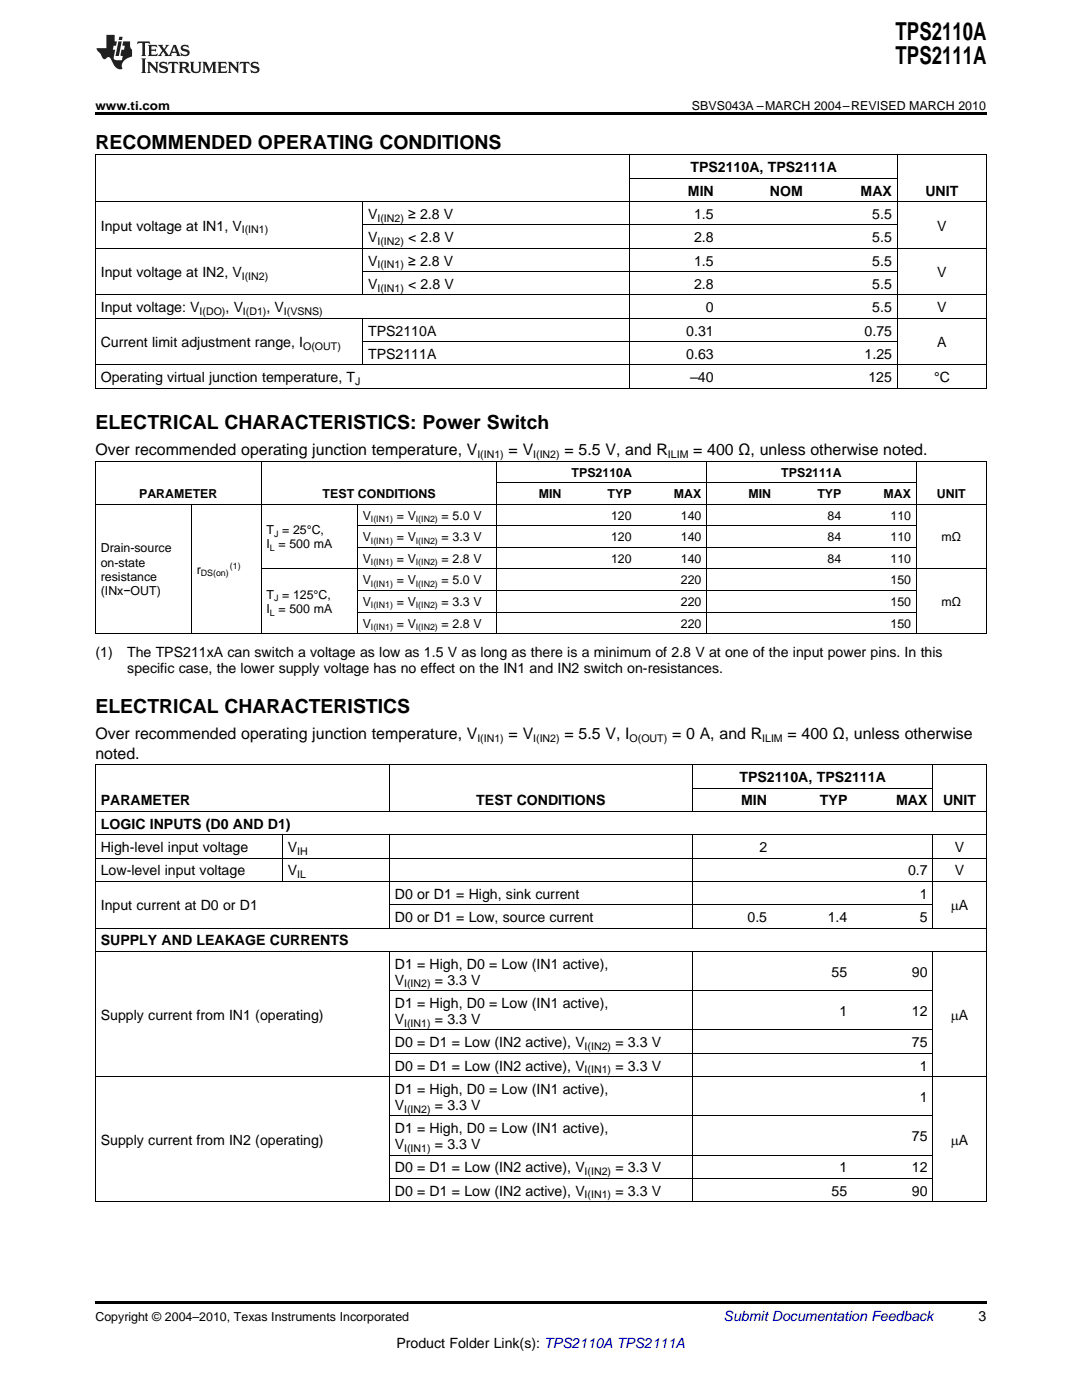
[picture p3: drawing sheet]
<svg xmlns="http://www.w3.org/2000/svg" width="216mm" height="279mm" viewBox="0 0 216 279" stroke-linecap="round" stroke-linejoin="round" font-family="sans-serif">
<defs><g id="words">
<g font-size="4.9">
<text x="178.7" y="7.9">TPS2110A</text>
<text x="178.7" y="12.8">TPS2111A</text>
</g>
<g font-size="3.9">
<text x="19" y="29.7">RECOMMENDED OPERATING CONDITIONS</text>
<text x="19" y="85.7">ELECTRICAL CHARACTERISTICS: Power Switch</text>
<text x="19" y="142.4">ELECTRICAL CHARACTERISTICS</text>
</g>
<g font-size="3.2">
<text x="19" y="90.8">Over recommended operating junction temperature, V</text>
<text x="101.5" y="90.8">= V</text>
<text x="112.6" y="90.8">= 5.5 V, and R</text>
<text x="138.3" y="90.8">= 400 Ω, unless otherwise noted.</text>
<text x="19" y="147.5">Over recommended operating junction temperature, V</text>
<text x="101.5" y="147.5">= V</text>
<text x="112.6" y="147.5">= 5.5 V, I</text>
<text x="134.1" y="147.5">= 0 A, and R</text>
<text x="157.1" y="147.5">= 400 Ω, unless otherwise</text>
<text x="19" y="151.4">noted.</text>
</g>
<g font-size="2.8">
<text x="137.8" y="34.4">TPS2110A, TPS2111A</text>
<text x="137.3" y="39">MIN</text>
<text x="153.6" y="39">NOM</text>
<text x="171.7" y="39">MAX</text>
<text x="184.6" y="39">UNIT</text>
<text x="20.1" y="46">Input voltage at IN1, V</text>
<text x="73.4" y="43.7">V</text>
<text x="81.5" y="43.7">≥ 2.8 V</text>
<text x="138.5" y="43.7">1.5</text>
<text x="174.1" y="43.7">5.5</text>
<text x="187" y="46">V</text>
<text x="73.4" y="48.3">V</text>
<text x="73.4" y="53">V</text>
<text x="81.5" y="48.3">&lt; 2.8 V</text>
<text x="81.5" y="53">≥ 2.8 V</text>
<text x="138.5" y="48.3">2.8</text>
<text x="138.5" y="53">1.5</text>
<text x="174.1" y="48.3">5.5</text>
<text x="174.1" y="53">5.5</text>
<text x="20.1" y="55.3">Input voltage at IN2, V</text>
<text x="73.4" y="57.6">V</text>
<text x="81.5" y="57.6">&lt; 2.8 V</text>
<text x="138.5" y="57.6">2.8</text>
<text x="174.1" y="57.6">5.5</text>
<text x="187" y="55.3">V</text>
<text x="20.1" y="62.3">Input voltage: V</text>
<text x="45" y="62.3">, V</text>
<text x="53.2" y="62.3">, V</text>
<text x="140.9" y="62.3">0</text>
<text x="174.1" y="62.3">5.5</text>
<text x="187" y="62.3">V</text>
<text x="20.1" y="69.3">Current limit adjustment range, I</text>
<text x="73.4" y="67">TPS2110A</text>
<text x="73.4" y="71.6">TPS2111A</text>
<text x="136.9" y="67">0.31</text>
<text x="136.9" y="71.6">0.63</text>
<text x="172.5" y="67">0.75</text>
<text x="172.5" y="71.6">1.25</text>
<text x="187" y="69.3">A</text>
<text x="20.1" y="76.3">Operating virtual junction temperature, T</text>
<text x="137.7" y="76.3">–40</text>
<text x="173.3" y="76.3">125</text>
<text x="186.4" y="76.3">°C</text>
<text x="19" y="131.1">(1)</text>
<text x="25.4" y="131.1">The TPS211xA can switch a voltage as low as 1.5 V as long as there is a minimum of 2.8 V at one of the input power pins. In this</text>
<text x="25.4" y="134.3">specific case, the lower supply voltage has no effect on the IN1 and IN2 switch on-resistances.</text>
<text x="20.1" y="160.7">PARAMETER</text>
<text x="95" y="160.7">TEST CONDITIONS</text>
<text x="147.5" y="156.1">TPS2110A, TPS2111A</text>
<text x="147.9" y="160.7">MIN</text>
<text x="163.6" y="160.7">TYP</text>
<text x="178.8" y="160.7">MAX</text>
<text x="188.2" y="160.7">UNIT</text>
<text x="20.1" y="165.4">LOGIC INPUTS (D0 AND D1)</text>
<text x="20.1" y="170">High-level input voltage</text>
<text x="57.4" y="170">V</text>
<text x="151.5" y="170">2</text>
<text x="190.5" y="170">V</text>
<text x="20.1" y="174.7">Low-level input voltage</text>
<text x="57.4" y="174.7">V</text>
<text x="78.8" y="179.4">D0 or D1 = High, sink current</text>
<text x="181.2" y="174.7">0.7</text>
<text x="183.6" y="179.4">1</text>
<text x="190.5" y="174.7">V</text>
<text x="20.1" y="181.7">Input current at D0 or D1</text>
<text x="78.8" y="184">D0 or D1 = Low, source current</text>
<text x="149.2" y="184">0.5</text>
<text x="165.2" y="184">1.4</text>
<text x="183.6" y="184">5</text>
<text x="189.7" y="181.7">mA</text>
<text x="20.1" y="188.7">SUPPLY AND LEAKAGE CURRENTS</text>
<text x="78.8" y="193.3">D1 = High, D0 = Low (IN1 active),</text>
<text x="78.8" y="196.5">V</text>
<text x="86.8" y="196.5">= 3.3 V</text>
<text x="165.9" y="194.9">55</text>
<text x="182" y="194.9">90</text>
<text x="20.1" y="203.5">Supply current from IN1 (operating)</text>
<text x="78.8" y="201.2">D1 = High, D0 = Low (IN1 active),</text>
<text x="167.5" y="202.7">1</text>
<text x="182" y="202.7">12</text>
<text x="189.7" y="203.5">mA</text>
<text x="78.8" y="204.3">V</text>
<text x="78.8" y="209">D0 = D1 = Low (IN2 active), V</text>
<text x="86.8" y="204.3">= 3.3 V</text>
<text x="122.8" y="209">= 3.3 V</text>
<text x="182" y="209">75</text>
<text x="78.8" y="213.6">D0 = D1 = Low (IN2 active), V</text>
<text x="122.8" y="213.6">= 3.3 V</text>
<text x="183.6" y="213.6">1</text>
<text x="78.8" y="218.3">D1 = High, D0 = Low (IN1 active),</text>
<text x="78.8" y="221.5">V</text>
<text x="86.8" y="221.5">= 3.3 V</text>
<text x="183.6" y="219.9">1</text>
<text x="78.8" y="226.1">D1 = High, D0 = Low (IN1 active),</text>
<text x="182" y="227.7">75</text>
<text x="20.1" y="228.5">Supply current from IN2 (operating)</text>
<text x="78.8" y="229.3">V</text>
<text x="78.8" y="234">D0 = D1 = Low (IN2 active), V</text>
<text x="86.8" y="229.3">= 3.3 V</text>
<text x="122.8" y="234">= 3.3 V</text>
<text x="167.5" y="234">1</text>
<text x="182" y="234">12</text>
<text x="189.7" y="228.5">mA</text>
<text x="78.8" y="238.6">D0 = D1 = Low (IN2 active), V</text>
<text x="122.8" y="238.6">= 3.3 V</text>
<text x="165.9" y="238.6">55</text>
<text x="182" y="238.6">90</text>
<text x="195.3" y="263.6">3</text>
<text x="79.1" y="269">Product Folder Link(s): TPS2110A TPS2111A</text>
</g>
<text font-size="2.8" fill="#0000c8" x="144.4" y="263.6">Submit Documentation Feedback</text>
<g font-size="2.5">
<text x="19" y="21.9">www.ti.com</text>
<text x="138.1" y="21.9">SBVS043A –MARCH 2004–REVISED MARCH 2010</text>
<text x="114.1" y="95.1">TPS2110A</text>
<text x="155.9" y="95.1">TPS2111A</text>
<text x="27.8" y="99.4">PARAMETER</text>
<text x="64.4" y="99.4">TEST CONDITIONS</text>
<text x="107.5" y="99.4">MIN</text>
<text x="121.2" y="99.4">TYP</text>
<text x="134.5" y="99.4">MAX</text>
<text x="149.4" y="99.4">MIN</text>
<text x="163.1" y="99.4">TYP</text>
<text x="176.3" y="99.4">MAX</text>
<text x="186.9" y="99.4">UNIT</text>
<text x="53.2" y="106.6">T = 25°C,</text>
<text x="72.4" y="103.7">V</text>
<text x="79.2" y="103.7">= V</text>
<text x="88.1" y="103.7">= 5.0 V</text>
<text x="121.9" y="103.7">120</text>
<text x="135.9" y="103.7">140</text>
<text x="165.1" y="103.7">84</text>
<text x="177.7" y="103.7">110</text>
<text x="20.1" y="110.2">Drain-source</text>
<text x="20.1" y="113.1">on-state</text>
<text x="53.2" y="109.4">I = 500 mA</text>
<text x="72.4" y="108">V</text>
<text x="72.4" y="112.3">V</text>
<text x="79.2" y="108">= V</text>
<text x="79.2" y="112.3">= V</text>
<text x="88.1" y="108">= 3.3 V</text>
<text x="88.1" y="112.3">= 2.8 V</text>
<text x="121.9" y="108">120</text>
<text x="121.9" y="112.3">120</text>
<text x="135.9" y="108">140</text>
<text x="135.9" y="112.3">140</text>
<text x="165.1" y="108">84</text>
<text x="165.1" y="112.3">84</text>
<text x="177.7" y="108">110</text>
<text x="177.7" y="112.3">110</text>
<text x="187.9" y="108">mΩ</text>
<text x="20.1" y="115.9">resistance</text>
<text x="20.1" y="118.7">(INx−OUT)</text>
<text x="39.3" y="114.5">r</text>
<text x="53.2" y="119.5">T = 125°C,</text>
<text x="72.4" y="116.6">V</text>
<text x="79.2" y="116.6">= V</text>
<text x="88.1" y="116.6">= 5.0 V</text>
<text x="135.9" y="116.6">220</text>
<text x="177.7" y="116.6">150</text>
<text x="53.2" y="122.3">I = 500 mA</text>
<text x="72.4" y="120.9">V</text>
<text x="72.4" y="125.2">V</text>
<text x="79.2" y="120.9">= V</text>
<text x="79.2" y="125.2">= V</text>
<text x="88.1" y="120.9">= 3.3 V</text>
<text x="88.1" y="125.2">= 2.8 V</text>
<text x="135.9" y="120.9">220</text>
<text x="135.9" y="125.2">220</text>
<text x="177.7" y="120.9">150</text>
<text x="177.7" y="125.2">150</text>
<text x="187.9" y="120.9">mΩ</text>
<text x="19" y="263.6">Copyright © 2004–2010, Texas Instruments Incorporated</text>
</g>
<g font-size="2.1">
<text x="48.3" y="46.6">I(IN1)</text>
<text x="75.3" y="44.2">I(IN2)</text>
<text x="75.3" y="48.9">I(IN2)</text>
<text x="75.3" y="53.6">I(IN1)</text>
<text x="48.3" y="55.9">I(IN2)</text>
<text x="75.3" y="58.2">I(IN1)</text>
<text x="39.8" y="62.9">I(DO)</text>
<text x="48.5" y="62.9">I(D1)</text>
<text x="56.6" y="62.9">I(VSNS)</text>
<text x="60.5" y="69.8">O(OUT)</text>
<text x="70.8" y="76.8">J</text>
<text x="95.2" y="91.4">I(IN1)</text>
<text x="106.4" y="91.4">I(IN2)</text>
<text x="133.3" y="91.4">ILIM</text>
<text x="95.2" y="148.2">I(IN1)</text>
<text x="106.4" y="148.2">I(IN2)</text>
<text x="125.6" y="148.2">O(OUT)</text>
<text x="152.1" y="148.2">ILIM</text>
<text x="59.3" y="170.6">IH</text>
<text x="59.3" y="175.3">IL</text>
<text x="80.6" y="197.1">I(IN2)</text>
<text x="80.6" y="204.9">I(IN1)</text>
<text x="116.7" y="209.5">I(IN2)</text>
<text x="116.7" y="214.2">I(IN1)</text>
<text x="80.6" y="222">I(IN2)</text>
<text x="80.6" y="229.9">I(IN1)</text>
<text x="116.7" y="234.5">I(IN2)</text>
<text x="116.7" y="239.2">I(IN1)</text>
</g>
<g font-size="1.8">
<text x="54.7" y="107.1">J</text>
<text x="74" y="104.2">I(IN1)</text>
<text x="83" y="104.2">I(IN2)</text>
<text x="45.9" y="113.5">(1)</text>
<text x="53.9" y="109.9">L</text>
<text x="74" y="108.5">I(IN1)</text>
<text x="74" y="112.8">I(IN1)</text>
<text x="83" y="108.5">I(IN2)</text>
<text x="83" y="112.8">I(IN2)</text>
<text x="40.1" y="115">DS(on)</text>
<text x="74" y="117.1">I(IN1)</text>
<text x="83" y="117.1">I(IN2)</text>
<text x="53.9" y="122.8">L</text>
<text x="54.7" y="120">J</text>
<text x="74" y="121.4">I(IN1)</text>
<text x="74" y="125.7">I(IN1)</text>
<text x="83" y="121.4">I(IN2)</text>
<text x="83" y="125.7">I(IN2)</text>
</g>
</g></defs>
<g fill="#231f20">
<path d="M27.5 8.3l-.1 .5 .4-.2h.6v.1v2.1l-.2 .4h1l-.3-.4v-2.1l.1-.1h.5l.5 .2-.2-.5zM29.5 9l.2 .3v1.5l-.2 .4h1.8l.2-.6a1.04 1.04 0 0 1-1.3 .2v-.7h.6l.3 .2v-.6l-.3 .2h-.6v-.6l.8-.1 .4 .3-.2-.5zM31.5 9l.9 1.1-.9 1.1h.8l-.2-.2 .5-.7 .4 .7-.2 .2h1.5l-.1-.2 .1-.4h.9l.1 .4-.2 .2h1l-.3-.3-.7-1.9h-.5l-.9 2-.8-1 .9-1h-.8l.1 .3-.3 .5-.4-.6 .2-.2zM34.7 9.3l.4 1h-.7zM36.3 9.1a.63 .63 0 0 0-.2 .7 .63 .63 0 0 0 .6 .4l.6 .2 .1 .2a.75 .75 0 0 1-.7 .4 .75 .75 0 0 1-.6-.5l.1 .7 .1-.1a1.11 1.11 0 0 0 1.5-.6 1.13 1.13 0 0 0-1.2-.8l-.1-.4a1.04 1.04 0 0 1 1.2 .2l-.2-.5-.1 .1-.5-.2zM28.2 11.7l.2 .3v2.2l-.2 .4h1l-.3-.4v-2.2l.3-.3zM29.3 12.3l.3 .4v1.5l-.3 .4h.8l-.2-.4v-1.3l1.5 1.7v-1.9l.2-.4h-.7l.2 .4v.9l-1.1-1.3zM32 12.5a.62 .62 0 0 0-.2 .7 .62 .62 0 0 0 .6 .4l.6 .1 .1 .3a.76 .76 0 0 1-.7 .3 .76 .76 0 0 1-.6-.4l.1 .7 .1-.1a1.11 1.11 0 0 0 1.5-.6 1.13 1.13 0 0 0-1.2-.8l-.1-.4a1.04 1.04 0 0 1 1.2 .2l-.2-.6-.1 .1-.5-.1zM33.7 12.3l-.2 .7a.61 .61 0 0 1 .8-.4v1.6l-.2 .4h.9l-.2-.4v-1.6a.63 .63 0 0 1 .8 .4l-.2-.7zM35.6 12.3l.3 .4v1.5l-.3 .4h1l-.2-.2v-.8l.5 .2a.76 .76 0 0 0 1.2 .7l-1-1a.58 .58 0 0 0 .6-.5 .58 .58 0 0 0-.5-.6zM36.4 12.7l.1-.1a.45 .45 0 0 1 .5 .1 .45 .45 0 0 1 .1 .5l-.7 .2zM37.9 12.3l.2 .2a2.17 2.17 0 0 0 .3 1.9 .99 .99 0 0 0 1.6-.6v-1.1l.2-.4h-.7l.2 .2a1.92 1.92 0 0 1-.2 1.8 .6 .6 0 0 1-.9-.5v-1.1l.2-.4zM40.4 12.3l.2 .4v1.5l-.2 .4h.7l-.2-.4v-1.4l.8 1.8 .8-1.8v1.4l-.2 .4h.9l-.2-.4v-1.5l.2-.4h-.8l-.6 1.5-.6-1.5zM43.4 12.3l.2 .4v1.5l-.2 .4h1.8l.2-.6a1.04 1.04 0 0 1-1.3 .2v-.7h.5l.4 .2v-.6l-.4 .2h-.5v-.7h.8l.3 .3-.1-.6zM45.5 12.3l.2 .4v1.5l-.2 .4h.7l-.2-.4v-1.3l1.5 1.7v-1.9l.2-.4h-.7l.2 .4v.9l-1.1-1.3zM47.9 12.3l-.1 .7a.61 .61 0 0 1 .8-.4v1.6l-.3 .4h1l-.3-.4 .1-1.6a.63 .63 0 0 1 .7 .4l-.1-.7zM50.2 12.5a.62 .62 0 0 0-.2 .7 .62 .62 0 0 0 .6 .4l.6 .1 .2 .3a.76 .76 0 0 1-.8 .3 .76 .76 0 0 1-.6-.4l.1 .7 .2-.1a1.11 1.11 0 0 0 1.5-.6 1.13 1.13 0 0 0-1.3-.8l-.1-.4a1.04 1.04 0 0 1 1.2 .2l-.1-.6-.2 .1-.5-.1z"/>
<path d="M21.2 7v2.6h-1.9l.1 .4 .7 .9a.91 .91 0 0 0 1 .9 .56 .56 0 0 1 .5-.4 .56 .56 0 0 1 .5 .3l.4 .8a1.53 1.53 0 0 0 1.9 1.2 1.54 1.54 0 0 1 1-2.1l.9-.3v-1.4a1.52 1.52 0 0 1-.3-1.6h-1.4l-.2 .8h.5l-.2 .8h-.4l-.2 1v.2l.4 .1-.2 .8a1.93 1.93 0 0 1-1.6-.2l.3-1.9h-.5l.2-.8h.4l.2-.8h-.4v-1.3zM23.6 8.3l-.6 2.9h.7l.6-2.9zM23.8 7.3l-.1 .7h.6l.2-.7z"/>
</g>
<path d="M19 22.5h177.8v.5h-177.8zM19 259.7h177.8v.5h-177.8z" fill="#000"/>
<g fill="none" stroke="#000" stroke-width=".2">
<path d="M19 30.9h177.8M19.1 31v46.5M125.7 31v46.5M125.7 35.6h53.4M179 31v46.5M196.8 31v46.5M19 58.9h177.8M19 49.5h177.8M19 40.2h177.8M72.3 40.3v18.6M72.4 54.2h106.7M72.4 44.9h106.7"/>
<path d="M19 77.5h177.8M19 72.8h177.8M19 63.5h177.8M72.3 63.6v9.3M72.4 68.2h106.7M19 92h177.8M19.1 92.1v34.4M52.1 92.1v34.4M99.1 92.1v34.4M99.2 96.3h83.6M141 92.1v34.4M182.8 92.1v34.4"/>
<path d="M196.8 92.1v34.4M19 100.6h177.8M38.2 100.7v25.8M52.1 113.5h144.7M71.3 100.7v25.8M71.3 117.8h111.6M71.3 109.2h111.6M71.3 104.9h111.6M19 126.5h177.8M71.3 122.1h111.6M19 152.6h177.8M19.1 152.7v87.2"/>
<path d="M77.7 152.7v9.3M138.1 152.7v9.3M138.1 157.3h48M186.1 152.7v9.3M196.8 152.7v87.2M19 175.9h177.8M19 171.3h177.8M19 166.6h177.8M19 161.9h177.8M56.3 166.7v9.3M77.7 166.7v18.6M138.1 166.7v18.6"/>
<path d="M186.1 166.7v18.6M19 189.9h177.8M19 185.2h177.8M77.7 189.9v50M77.7 197.7h108.5M77.7 180.6h108.5M138.1 189.9v50M186.1 189.9v50M19 214.9h177.8M77.7 210.2h108.5M77.7 205.5h108.5M19 239.8h177.8"/>
<path d="M77.7 235.2h108.5M77.7 230.5h108.5M77.7 222.7h108.5"/>
</g>
<use href="#words"/>
</svg>
